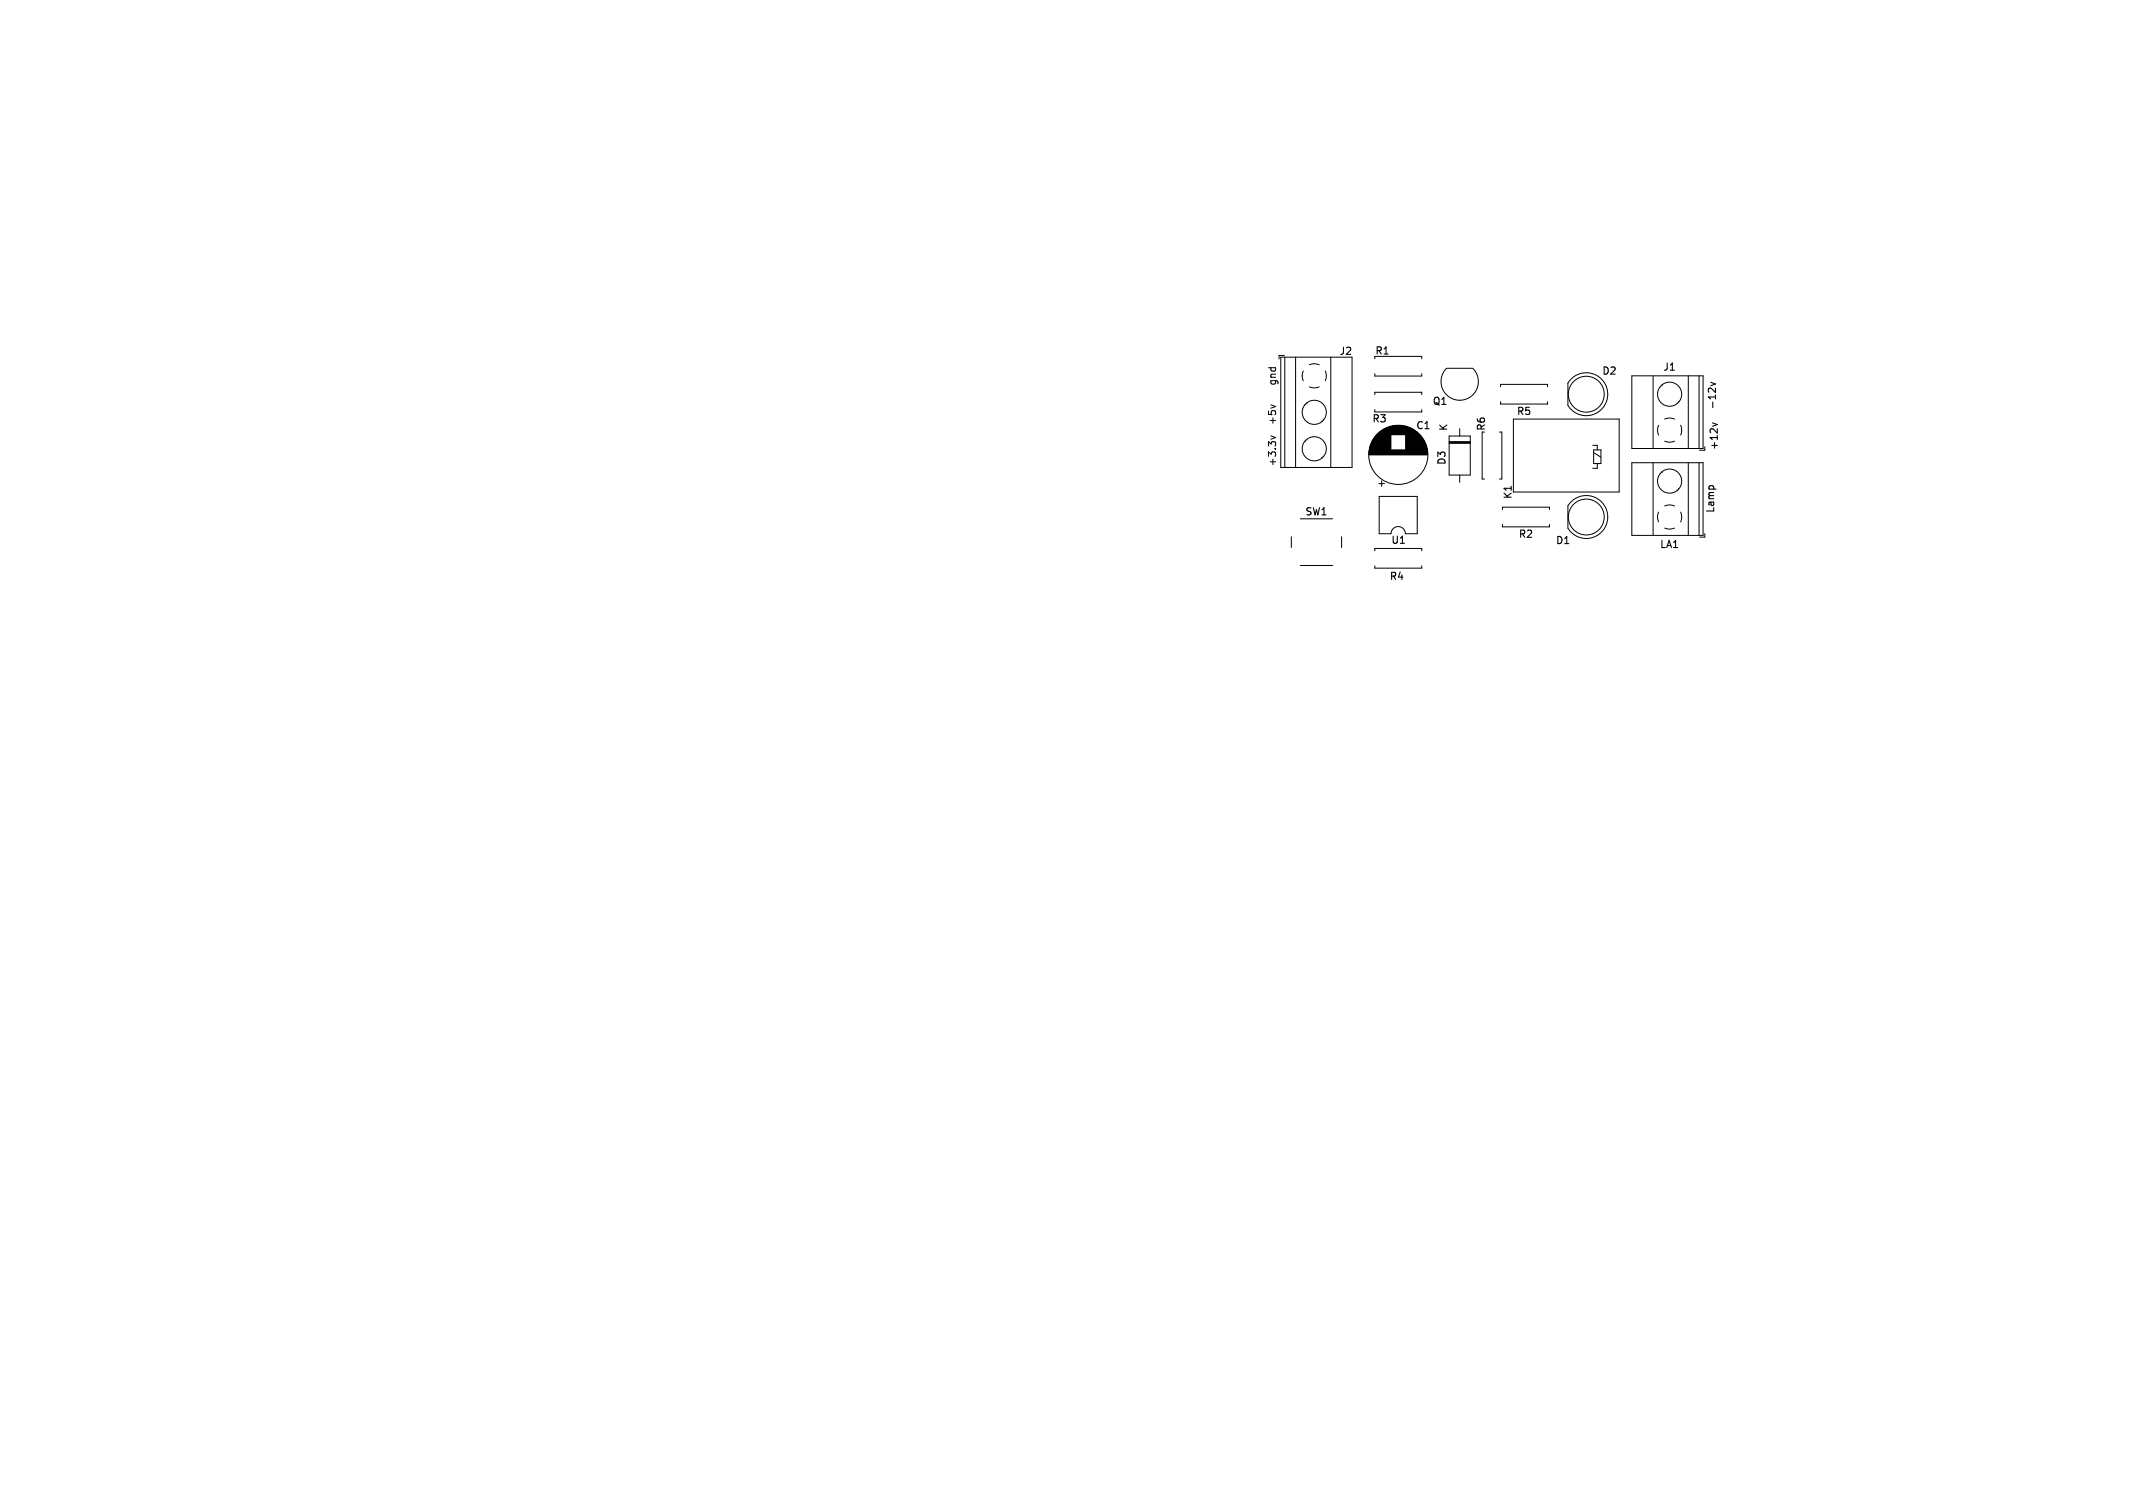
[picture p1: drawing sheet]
<svg xmlns="http://www.w3.org/2000/svg" width="297mm" height="210mm" viewBox="0 0 297 210" stroke-linecap="round" stroke-linejoin="round" font-family="sans-serif">
<defs><g id="words">
<g font-size="1.4">
<text x="177.7" y="53.7" transform="rotate(-90 177.7 53.7)">gnd</text>
<text x="186.4" y="49.6">J2</text>
<text x="191.4" y="49.6">R1</text>
<text x="223" y="52.4">D2</text>
<text x="231.5" y="51.8">J1</text>
<text x="177.7" y="59.3" transform="rotate(-90 177.7 59.3)">+5v</text>
<text x="191" y="59">R3</text>
<text x="197.1" y="60">C1</text>
<text x="199.4" y="56.6">Q1</text>
<text x="211.1" y="58">R5</text>
<text x="239" y="57.1" transform="rotate(-90 239 57.1)">-12v</text>
<text x="177.7" y="65" transform="rotate(-90 177.7 65)">+3.3v</text>
<text x="201.5" y="64.9" transform="rotate(-90 201.5 64.9)">D3</text>
<text x="201.7" y="60.1" transform="rotate(-90 201.7 60.1)">K</text>
<text x="207" y="60.1" transform="rotate(-90 207 60.1)">R6</text>
<text x="239.2" y="62.7" transform="rotate(-90 239.2 62.7)">+12v</text>
<text x="181.7" y="72">SW1</text>
<text x="210.7" y="69.6" transform="rotate(-90 210.7 69.6)">K1</text>
<text x="238.8" y="71.5" transform="rotate(-90 238.8 71.5)">Lamp</text>
<text x="193.6" y="75.9">U1</text>
<text x="211.4" y="75.1">R2</text>
<text x="216.6" y="76">D1</text>
<text x="231" y="76.5">LA1</text>
<text x="193.4" y="81">R4</text>
</g>
</g></defs>
<path d="M238.2 53.2l.7 .3-.7 .2M238.5 58.9l.6 .2-.6 .3" fill="none" stroke="#000" stroke-width=".15"/>
<g fill="none" stroke="#000" stroke-width=".14">
<path d="M177 56.4l.6 .2M178.3 49.7h10v15.4h-10zM178.8 49.5h-.7v.5M178.9 49.7v15.4M180.4 49.7v15.4M181.5 51.7l-.2 .7 .2 .6M181.7 56.4h.1M181.9 56.1l.1 .1M182.3 53.9l.7 .1 .7-.1M182.3 50.8l.7-.1 .7 .1M184 58.6l.1 .1M184.2 58.5h.1"/>
<path d="M184.5 51.7l.2 .6-.2 .7M185.3 49.7v15.4M191.4 52v.4h6.6v-.4M191.4 55v-.4h6.6v.4M191.4 57v.4h6.6v-.4M191.4 49.6h6.6v.4M192.4 60h4.6M192.4 59.9h4.6M192.5 59.9h4.4M192.6 59.8h4.2M192.7 59.8h4M192.7 59.7h4"/>
<path d="M192.8 59.7h3.8M192.9 59.7h3.6M193 59.6h3.4M193.1 59.6h3.2M193.1 59.5h3.2M193.2 59.5h3M193.4 59.5h2.6M193.5 59.4h2.4M193.6 59.4h2.2M193.8 59.3h1.8M193.9 59.3h1.6M194.2 59.3h1"/>
<path d="M201.4 51.3a2.6 2.6 0 0 0 0 3.7 2.6 2.6 0 0 0 3.7 0 2.6 2.6 0 0 0 0-3.7M201.4 51.3h3.6M203.3 59.7v1M208.9 53.9v-.4h6.6v.4M208.9 55.9v.4h6.6v-.4M210.7 58.4h14.8v10.1h-14.8zM218.8 52.8a2.99 2.99 0 0 1 4.4 .2 2.99 2.99 0 0 1-.6 4.3 2.99 2.99 0 0 1-4.3-.9v-3zM227.2 52.3h9.9v10.2h-9.9zM230.2 52.3v10.2M230.9 59.2l-.1 .7 .1 .7M231.2 53.8v.1M231.4 53.6l.1 .1"/>
<path d="M231.8 58.4l.7-.2 .7 .2M233.5 56.1v.1M233.7 55.9l.1 .1M234 59.2l.2 .7M234.2 59.9l-.2 .7M235.1 52.3v10.2M236.6 52.3v10.2M177 60.7l.6 .2-.6 .3M179.8 74.7v1.6M181.1 78.7h4.5M181.1 72.3h4.5M181.7 61.4l.1 .1"/>
<path d="M181.9 61.2l.1 .1M184 63.7l.1 .1M184.2 63.5l.1 .1M186.8 74.7v1.6M190.6 63.3h8.2M190.6 63.2h8.2M190.6 63.1h8.2M190.6 63h8.2M190.6 62.9h8.2M190.7 62.8h8M190.7 62.7h8M190.7 62.6h3"/>
<path d="M190.7 62.5h3M190.7 62.4h3M190.7 62.3h3M190.8 62.3h2.9M190.8 62.2h2.9M190.8 62.1h2.9M190.8 62h2.9M190.9 62h2.8M190.9 61.9h2.8M190.9 61.8h2.8M190.9 61.7h2.8M191 61.7h2.7"/>
<path d="M191 61.6h2.7M191 61.5h2.7M191.1 61.5h2.6M191.1 61.4h2.6M191.1 61.3h2.6M191.2 61.3h2.5M191.2 61.2h2.5M191.3 61.1h2.4M191.3 61h2.4M191.4 61h2.3M191.4 60.9h2.3M191.4 76.7v-.3h6.6v.3"/>
<path d="M191.4 78.8v.3h6.6v-.3M191.5 60.8h2.2M191.5 60.7h2.2M191.6 60.7h2.1M191.6 60.6h2.1M191.7 60.6h2M191.7 60.5h6M191.8 60.5h5.8M191.8 60.4h5.8M191.9 60.4h5.6M191.9 60.3h5.6M192 60.3h5.4"/>
<path d="M192 67.4h.8M192 69.1h5.3v5.2h-1.6a1 1 0 0 0-1-1 1 1 0 0 0-1 1h-1.7zM192 60.2h5.4M192.1 60.2h5.2M192.1 60.1h5.2M192.2 60.1h5M192.3 60h4.8M192.4 67v.8M195.7 60.7h2.1M195.7 61.5h2.6M195.7 61.6h2.7M195.7 61.7h2.8"/>
<path d="M195.7 62.6h3M195.7 62.5h3M195.7 62.4h3M195.7 62.3h3M195.7 62.3h2.9M195.7 62.2h2.9M195.7 62.1h2.9M195.7 62h2.9M195.7 61.9h2.8M195.7 61.8h2.8M195.7 61.7h2.7M195.7 61.5h2.7"/>
<path d="M195.7 61.4h2.6M195.7 61.3h2.6M195.7 61.3h2.5M195.7 61.2h2.5M195.7 61.1h2.4M195.7 61h2.4M195.7 61h2.3M195.7 60.9h2.3M195.7 60.8h2.2M195.7 60.7h2.2M195.7 60.6h2.1M195.7 60.6h2"/>
<path d="M201.8 60.7h2.9v5.5h-2.9zM201.8 61.5h2.9M201.8 61.6h2.9M201.8 61.7h2.9M203.3 66.2v1M206.4 60.2v6.5h.3M208.8 60.2h.3v6.5h-.3M209.2 71v-.4h6.5v.4M209.2 73v.4h6.5v-.4M218.8 69.9a2.99 2.99 0 0 1 4.4 .2 2.99 2.99 0 0 1-.6 4.3 2.99 2.99 0 0 1-4.3-.9v-3zM221.8 62h.6v.7M221.9 62.7h1v1.9h-1z"/>
<path d="M221.9 63l1 .7M222.4 64.6v.6h-.6M227.2 64.4h9.9v10.2h-9.9zM230.2 64.4v10.2M230.9 71.3l-.1 .7 .1 .7M231.2 65.9v.1M231.4 65.7l.1 .1M231.8 61.4l.7 .2 .7-.2M231.8 73.5l.7 .2 .7-.2M231.8 70.5l.7-.2 .7 .2M233.5 68.2v.1M233.7 68l.1 .1"/>
<path d="M234 71.3l.2 .7-.2 .7M235.1 64.4v10.2M236.6 64.4v10.2M237.4 62.2v.5h-.8M237.4 74.3v.5h-.8"/>
<circle cx="183" cy="57.4" r="1.68"/>
<circle cx="220.9" cy="54.9" r="2.5"/>
<circle cx="232.5" cy="54.9" r="1.68"/>
<circle cx="183" cy="62.5" r="1.68"/>
<circle cx="194.7" cy="63.3" r="4.1"/>
<circle cx="220.9" cy="72" r="2.5"/>
<circle cx="232.5" cy="67" r="1.68"/>
</g>
<use href="#words"/>
</svg>
